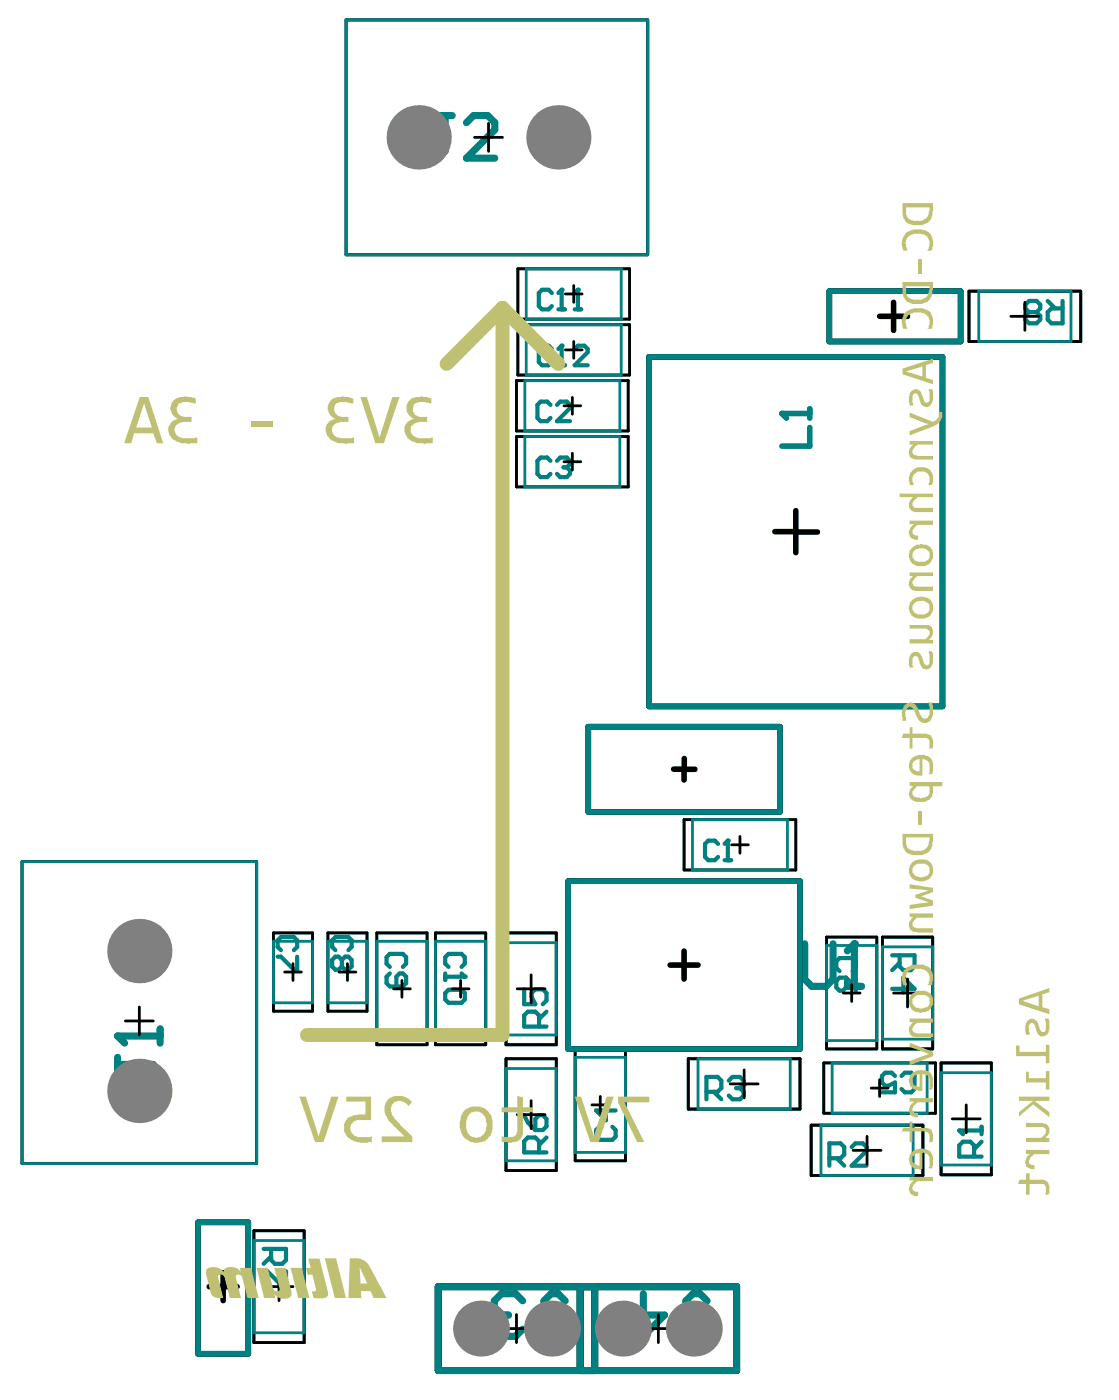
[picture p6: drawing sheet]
<svg xmlns="http://www.w3.org/2000/svg" width="133mm" height="167mm" viewBox="0 0 133 167" stroke-linecap="round" stroke-linejoin="round" font-family="sans-serif">
<g fill="none" stroke="#008080" stroke-width=".33">
<path d="M41.2 2.4h36v28h-36zM61.7 38.7h13.3v6h-13.3zM61.7 32h13.3v6h-13.3zM115.5 34.7h13.3v6h-13.3zM61.5 52h13.4v6h-13.4zM61.5 45.4h13.4v6h-13.4zM81.5 97.7h13.3v6h-13.3zM2.6 102.7h28v36h-28zM32.6 111.2h4.6v9.3h-4.6zM39.1 111.2h4.6v9.3h-4.6zM44.9 111.2h6v13.3h-6zM51.9 111.2h6v13.3h-6z"/>
<path d="M60.3 111.2h6v13.3h-6zM98.5 111.7h6v13.3h-6zM105.2 111.7h5.9v13.3h-5.9zM60.3 126.2h6v13.3h-6zM68.5 125h6v13.4h-6zM82 126.2h13.3v6h-13.3zM96.7 134.1h13.3v6h-13.3zM98.2 126.7h13.3v6h-13.3zM112.1 126.7h6v13.3h-6zM30.3 146.7h5.9v13.3h-5.9z"/>
</g>
<path d="M98.8 34.7h15.7v6h-15.7zM77.4 42.5h34.9v41.7h-34.9zM70.1 86.6h22.8v10.2h-22.8zM67.7 105h27.6v20h-27.6zM23.6 145.7h6v15.7h-6z" fill="none" stroke="#008080" stroke-width=".67"/>
<path d="M52.2 153.4h35.6v10h-35.6zM69.1 153.4v10M70.9 153.4v10" fill="none" stroke="#008080" stroke-width=".83"/>
<path d="M122.6 37.2l-.4 .4v.5l.4 .4h.9l.5-.4v-.5l-.5-.4M122.6 37.2l-.4-.4v-.5l.4-.4h.9l.5 .4v.5l-.5 .4M122.6 37.2h.9M124.9 35.9l.8 .9M126.6 35.9v2.6h-1.3l-.4-.4v-.9l.4-.4h1.3M31.4 148.9h2.7v1.3l-.5 .4h-.8l-.5-.4v-1.3M31.4 151.5h.5l1.7 1.8h.5v-1.8M32.3 149.7l-.9 .9" fill="none" stroke="#008080" stroke-width=".5"/>
<path d="M58.9 157.6v.8l.9 .9h1.6l.9-.9M64 159.3h1.7M67.4 155l-.9-.8h-.8l-.9 .8v4.3" fill="none" stroke="#008080" stroke-width=".85"/>
<circle cx="58.9" cy="157.6" r=".42" fill="#008080"/>
<path d="M59.8 156.7l-.9 .9M59.8 156.7h.8M62.3 155l-.9-.8h-1.6l-.9 .8v.9l.9 .8" fill="none" stroke="#008080" stroke-width=".85"/>
<path d="M93.2 49.3h3.3M96.5 51v2.2h-3.3M96.5 48.7v1.1" fill="none" stroke="#008080" stroke-width=".67"/>
<circle cx="93.2" cy="49.3" r=".33" fill="#008080"/>
<path d="M93.2 49.3l.5 .5" fill="none" stroke="#008080" stroke-width=".67"/>
<path d="M14 126v1.7M14 126.9h4.2l.9 .8v.9l-.9 .8M14 123.5h5.1M19.1 122.6v1.7" fill="none" stroke="#008080" stroke-width=".85"/>
<circle cx="14" cy="123.5" r=".42" fill="#008080"/>
<path d="M14 123.5l.9 .8" fill="none" stroke="#008080" stroke-width=".85"/>
<path d="M65.6 54.9l-.4-.4h-.8l-.4 .4v1.6l.4 .4h.8l.4-.4M66.4 54.9l.4-.4h.7l.4 .4v.4M62.5 117.9v1.8h1.3l-.4-.9v-.4l.4-.5h.9l.4 .5v.8l-.4 .5M64.2 122.4v-1.4l-.4-.4h-.9l-.4 .4v1.4h2.6M65.1 120.6l-.9 .9" fill="none" stroke="#008080" stroke-width=".5"/>
<circle cx="67.9" cy="55.3" r=".25" fill="#008080"/>
<path d="M65.6 48.3l-.4-.4h-.8l-.4 .4v1.5l.4 .4h.8l.4-.4M65.8 41.6l-.4-.4h-.8l-.4 .4v1.5l.4 .4h.8l.4-.4M66.4 48.3l.4-.4h.7l.4 .4v.3l-1.5 1.6h1.5M66.5 43.5h.8M66.9 41.2v2.3M67.1 55.7h.4M67.5 55.7l.4 .4v.4l-.4 .4h-.7l-.4-.4M67.9 55.3l-.4 .4" fill="none" stroke="#008080" stroke-width=".5"/>
<circle cx="66.9" cy="41.2" r=".25" fill="#008080"/>
<path d="M65.8 34.9l-.4-.4h-.8l-.4 .4v1.6l.4 .4h.8l.4-.4M66.5 36.9h.8M66.9 34.5v2.4M66.9 41.2l-.4 .4M68.5 41.6l.4-.4h.7l.4 .4v.4l-1.5 1.5h1.5" fill="none" stroke="#008080" stroke-width=".5"/>
<circle cx="66.9" cy="34.5" r=".25" fill="#008080"/>
<path d="M66.9 34.5l-.4 .4M68.5 36.9h.8M68.9 34.5v2.4" fill="none" stroke="#008080" stroke-width=".5"/>
<circle cx="68.9" cy="34.5" r=".25" fill="#008080"/>
<path d="M68.9 34.5l-.4 .4" fill="none" stroke="#008080" stroke-width=".5"/>
<path d="M95.9 112.5v4.2l.8 .9h1.7l.9-.9v-4.2M101 117.6h1.7M101.8 112.5v5.1" fill="none" stroke="#008080" stroke-width=".85"/>
<circle cx="101.8" cy="112.5" r=".42" fill="#008080"/>
<path d="M101.8 112.5l-.8 .8M76.7 154.2v5.1l2.5-2.6h-3.4M80.9 159.3h1.7M84.3 155l-.9-.8h-.8l-.9 .8v4.3" fill="none" stroke="#008080" stroke-width=".85"/>
<path d="M99.7 116.9l.4-.4h.7v1.2l-.4 .4h-.3l-.4-.4zM100.1 115.7l-.4-.3v-.8l.4-.4h1.5l.4 .4v.8l-.4 .3M100.8 116.5l.8 .8 .4 .8M106.3 113.9h2.7v1.3l-.5 .4h-.8l-.5-.4v-1.3M106.3 117.9h2.7l-1.3-1.4v1.8M107.2 114.7l-.9 .9M84.2 130.1h1.3l.5-.4v-.9l-.5-.4h-1.3v2.6M85.1 130.1l.9 .9M86.8 128.8l.5-.4h.9l.4 .4v.4" fill="none" stroke="#008080" stroke-width=".5"/>
<circle cx="88.6" cy="129.2" r=".25" fill="#008080"/>
<path d="M87.7 129.7h.5M88.2 129.7l.4 .4v.5l-.4 .4h-.9l-.5-.4M88.6 129.2l-.4 .5M114.3 134.7h2.7M116.1 137.9v-1.4l-.5-.4h-.8l-.5 .4v1.4h2.7M117 136.1l-.9 .9M117 134.3v.9" fill="none" stroke="#008080" stroke-width=".5"/>
<circle cx="114.3" cy="134.7" r=".25" fill="#008080"/>
<path d="M85.6 100.6l-.4-.4h-.8l-.4 .4v1.5l.4 .4h.8l.4-.4M86.3 102.5h.8M86.7 100.2v2.3M98.8 138.1h1.4l.4-.5v-.9l-.4-.4h-1.4v2.6M99.7 138.1l.9 .8M101.5 136.7l.4-.4h.9l.5 .4v.5l-1.8 1.7h1.8M106.7 128.2l-.4-.3h-.8l-.4 .3v.8l.4 .4h.4l.8-.4v1.2h-1.6M107.4 128.2l.4-.3h.8l.4 .3v1.6l-.4 .4h-.8l-.4-.4M114.3 134.7l.5 .5" fill="none" stroke="#008080" stroke-width=".5"/>
<circle cx="86.7" cy="100.2" r=".25" fill="#008080"/>
<path d="M53.1 116v.8M53.1 116.4h2.3M53.4 115.2l-.3-.3v-.8l.3-.4h1.6l.4 .4v.8l-.4 .3M86.7 100.2l-.4 .4M62.5 132.9l.4 .9 .9 .9M64.2 137.4v-1.4l-.4-.4h-.9l-.4 .4v1.4h2.6M64.2 132.9h.5l.4 .5v.8l-.4 .5h-.9v-1.3zM65.1 135.6l-.9 .9M71.4 134.3l-.4 .4v.8l.4 .4h1.6l.4-.4v-.8l-.4-.4M72.2 132v1.5l-1.2-1.1h2.4" fill="none" stroke="#008080" stroke-width=".5"/>
<circle cx="55.4" cy="116.4" r=".25" fill="#008080"/>
<path d="M33.1 114h.4l1.5 1.6h.4v-1.6M33.5 113.2l-.4-.3v-.8l.4-.4h1.5l.4 .4v.8l-.4 .3M40 113.2l-.4-.3v-.8l.4-.4h1.5l.4 .4v.8l-.4 .3M40.7 114.4l.4-.4h.4l.4 .4v.8l-.4 .4h-.4l-.4-.4M40.7 114.4l-.3-.4h-.4l-.4 .4v.8l.4 .4h.4l.3-.4M40.7 114.4v.8M46.5 115.2l-.4-.3v-.8l.4-.4h1.5l.4 .4v.8l-.4 .3M46.5 116l-.4 .4v.8l.4 .4h1.5l.4-.4v-.8l-.4-.4h-.4l-.4 .4v1.2M53.4 118h1.6l.4 .4v.7l-.4 .4h-1.6l-.3-.4v-.7zM55 116l.4 .4" fill="none" stroke="#008080" stroke-width=".5"/>
<path d="M52.2 13.8h1.7M53 13.8v4.2l-.8 .9h-.8l-.9-.9M55.6 14.6l.8-.8h1.7l.9 .8v.9l-3.4 3.4h3.4" fill="none" stroke="#008080" stroke-width=".85"/>
<g fill="none" stroke="#000" stroke-width=".33">
<path d="M41.2 2.4h36v28h-36zM56.6 16.4h3.3M58.2 14.7v3.3M61.7 38.7h13.3v6h-13.3zM61.7 32h13.3v6h-13.3zM67.4 35h2M68.4 34v2M115.5 34.7h13.3v6h-13.3zM120.5 37.7h3.3M122.1 36v3.4M61.5 45.4h13.4v6h-13.4zM61.5 52h13.4v6h-13.4z"/>
<path d="M67.2 55h2M67.2 48.4h2M67.4 41.7h2M68.2 47.4v2M68.2 54v2M68.4 40.7v2M81.5 97.7h13.3v6h-13.3zM88.2 99.7v2M2.6 102.7h28v36h-28zM32.6 111.2h4.6v9.3h-4.6zM33.9 115.9h2M34.9 114.9v2"/>
<path d="M39.1 111.2h4.6v9.3h-4.6zM40.4 115.9h2M41.4 114.9v2M44.9 111.2h6v13.3h-6zM46.9 117.9h2M47.9 116.9v2M51.9 111.2h6v13.3h-6zM53.9 117.9h2M54.9 116.9v2M60.3 111.2h6v13.3h-6zM61.6 117.9h3.4M63.3 116.2v3.3"/>
<path d="M87.2 100.7h2M98.5 111.7h6v13.3h-6zM100.5 118.4h2M101.5 117.4v2M105.2 111.7h5.9v13.3h-5.9zM106.5 118.4h3.3M108.2 116.7v3.3M14.9 121.7h3.4M16.6 120v3.4M60.3 126.2h6v13.3h-6zM61.6 132.9h3.4M63.3 131.2v3.3"/>
<path d="M68.5 125h6v13.4h-6zM70.5 131.7h2M71.5 130.7v2M82 126.2h13.3v6h-13.3zM87 129.2h3.3M88.7 127.5v3.4M96.7 134.1h13.3v6h-13.3zM98.2 126.7h13.3v6h-13.3zM101.7 137.1h3.3M103.3 135.4v3.4M103.8 129.7h2M104.8 128.7v2"/>
<path d="M112.1 126.7h6v13.3h-6zM113.5 133.4h3.3M115.1 131.7v3.3M30.3 146.7h5.9v13.3h-5.9zM31.6 153.4h3.3M33.3 151.7v3.3M59.9 158.4h3.3M61.5 156.7v3.3M76.8 158.4h3.3M78.5 156.7v3.3"/>
</g>
<g fill="none" stroke="#000" stroke-width=".67">
<path d="M98.8 34.7h15.7v6h-15.7zM104.8 37.7h3.4M106.5 36v3.4M77.4 42.5h34.9v41.7h-34.9zM92.3 63.4h2.5M94.8 60.9v5M94.9 63.4h2.5M70.1 86.6h22.8v10.2h-22.8zM80.3 91.7h2.5M81.5 91.7v1.3M81.5 90.4v1.3M67.7 105h27.6v20h-27.6z"/>
<path d="M79.9 115h3.3M81.5 113.4v3.3M23.6 145.7h6v15.7h-6zM24.9 153.4h3.4M26.6 151.7v3.3"/>
</g>
<path d="M52.2 153.4h35.6v10h-35.6zM69.1 153.4v10M70.9 153.4v10" fill="none" stroke="#000" stroke-width=".83"/>
<g fill="none" stroke="#008080" stroke-width=".33">
<path d="M41.2 2.4h36v28h-36zM62.7 32h11.3v6h-11.3zM62.7 38.7h11.3v6h-11.3zM116.6 34.7h11v6h-11zM62.5 45.4h11.4v6h-11.4zM62.5 52h11.4v6h-11.4zM82.5 97.7h11.3v6h-11.3zM2.6 102.7h28v36h-28zM32.6 112.2h4.6v7.3h-4.6zM39.1 112.2h4.6v7.3h-4.6zM44.9 112.2h6v11.3h-6zM51.9 112.2h6v11.3h-6z"/>
<path d="M60.3 112.4h6v11h-6zM98.5 112.7h6v11.3h-6zM105.2 112.9h5.9v11h-5.9zM60.3 127.4h6v11h-6zM68.5 126h6v11.4h-6zM83.2 126.2h11v6h-11zM97.8 134.1h11v6h-11zM99.2 126.7h11.3v6h-11.3zM112.1 127.9h6v11h-6zM30.3 147.9h5.9v11h-5.9z"/>
</g>
<path d="M98.8 34.7h15.7v6h-15.7zM77.4 42.5h34.9v41.7h-34.9zM70.1 86.6h22.8v10.2h-22.8zM67.7 105h27.6v20h-27.6zM23.6 145.7h6v15.7h-6z" fill="none" stroke="#008080" stroke-width=".67"/>
<path d="M52.2 153.4h35.6v10h-35.6zM69.1 153.4v10M70.9 153.4v10" fill="none" stroke="#008080" stroke-width=".83"/>
<g fill="#c0c073">
<path d="M34.6 151.1h1.4l.9 3.6h-1.4z"/>
<path d="M38.7 150h1.4l1.1 4.7h-1.3z"/>
<path d="M30.6 151.1h1.3l.6 2.5 .2 .2 .2 .1h.3l.1-.3-.6-2.5h1.3l.7 2.8v.6l-.4 .3h-.7l-.5-.2-.4-.3 .1 .4h-1.3z"/>
<path d="M24.7 151.2l.5-.2h.6l.4 .2 .4 .4 .1-.3 .3-.2 .7-.1 .6 .2 .4 .4-.1-.5h1.3l.9 3.6h-1.3l-.6-2.5-.2-.2-.2-.1-.3 .1-.1 .2 .6 2.5h-1.3l-.6-2.5-.2-.2-.3-.1-.2 .1-.1 .3 .6 2.4h-.7l-.4-.1-.4-.5-.5-2.1v-.5z"/>
<path d="M36.7 150h1.4l1 4v.4l-.3 .3-.5 .1-.9-.1-.2-.8h.3l.2-.2-.5-1.8h-.5l-.1-.3-.1-.5h.5z"/>
<path d="M41.7 150l-.2 4.7h1.6l-.1-.8h1.2l.3 .8h1.6l-2.3-4.1-.4-.4-.5-.2zM42.9 151l.9 2h-.8z"/>
</g>
<path d="M59.9 36.7l6.6 6.7M59.9 36.7l-6.7 6.7M59.9 36.7v86.7h-23.3" fill="none" stroke="#c0c073" stroke-width="1.7"/>
<g fill="#c0c073">
<path d="M49 47.5a4.1 4.1 0 0 1 1.8-.2l.6 .2v.6h-.1a2.64 2.64 0 0 0-1.8 0 .94 .94 0 0 0-.3 .9 .94 .94 0 0 0 .8 .7h.9v.6h-1v.1h-.4v.1a.82 .82 0 0 0-.6 .6 .82 .82 0 0 0 .3 .8l.7 .3h1.4l.3-.1v.7h-.5a3.3 3.3 0 0 1-2.2-.3l-.1-.1a1.58 1.58 0 0 1-.6-1.5 1.4 1.4 0 0 1 1.2-1 1.39 1.39 0 0 1-.4-2.4z"/>
<path d="M43 47.3h.7l1.5 4.8 1.6-4.8h.8l-1.9 5.5h-1z"/>
<path d="M39.7 47.5h.1a.96 .96 0 0 1 .9-.2l.1-.1 .3 .1a.96 .96 0 0 1 .8 .2h.2v.6l-.8-.2a1.44 1.44 0 0 0-1.3 .3 .97 .97 0 0 0-.1 1 .97 .97 0 0 0 .9 .5h.7v.6h-1v.1a.89 .89 0 0 0-1 .8 .89 .89 0 0 0 .9 .9l.1 .1h1.4l.3-.1v.7h-.3a4.1 4.1 0 0 1-2.4-.3l-.1-.1a1.58 1.58 0 0 1-.6-1.5l.1-.2a.93 .93 0 0 1 .8-.7v-.1h.3a1.32 1.32 0 0 1-.9-1.7l.2-.4z"/>
<path d="M29.9 50.2h2.6v.7h-2.6z"/>
<path d="M20.7 47.7a2.65 2.65 0 0 1 2-.4l.6 .2v.6h-.1a2.36 2.36 0 0 0-2 .1v.1a.72 .72 0 0 0 .1 1.1 .96 .96 0 0 0 .8 .3h.7v.6h-1l-.1 .1a.8 .8 0 0 0-.8 1.1 .64 .64 0 0 0 .4 .6l.4 .1h1.6l.2-.1v.7h-.8l-.1 .1-.6-.1a1.92 1.92 0 0 1-2-1.5 .78 .78 0 0 1 .3-.8l.5-.5 .4-.1a1.38 1.38 0 0 1-.7-2z"/>
<path d="M108.1 27.7a2.68 2.68 0 0 1 2.4-.1 1.72 1.72 0 0 1 .6 2l-.1 .3h-.5l.1-.2a1.19 1.19 0 0 0-.5-1.8 1.92 1.92 0 0 0-2 .4l-.2 .6 .1 .6 .1 .4h-.5v-.3a1.54 1.54 0 0 1 .3-1.7z"/>
<path d="M109.4 30.9h.4v1.7h-.4z"/>
<path d="M108.1 37.1a2.87 2.87 0 0 1 2.5-.1 1.52 1.52 0 0 1 .6 1.2l-.1 .9-.1 .1h-.5l.1-.1a1.26 1.26 0 0 0-.3-1.6 1.82 1.82 0 0 0-2.2 .2l-.2 .6 .1 .6 .1 .3h-.5a1.8 1.8 0 0 1 0-1.5l.1-.3z"/>
<path d="M108.7 46.5a.77 .77 0 0 1 1.1 .6h.1l.1 .5h.1a.34 .34 0 0 0 .4 .4 .8 .8 0 0 0 .3-.9l-.1-.7h.4l.1 .3a2.45 2.45 0 0 1-.3 1.6 .74 .74 0 0 1-1.2-.5l-.1-.1v-.2h-.1v-.3h-.1a.35 .35 0 0 0-.5-.3v.1a.63 .63 0 0 0-.2 .7l.1 .6h-.4a2.66 2.66 0 0 1 .1-1.6z"/>
<path d="M108.4 49.2l2.8 1.1 .2-.2h.1l.1-.2a.74 .74 0 0 0 .3-.8h.4a1.59 1.59 0 0 1-1.3 1.8l-2.6 1v-.5l2.3-.9h-.4l-1.9-.8z"/>
<path d="M108.4 52.6h2.8v.4h-1.9l-.5 .5-.1 .3a.42 .42 0 0 0 .5 .5h.1h1.9v.5h-2a.95 .95 0 0 1-.9-.6l.1-.8 .4-.4h-.4z"/>
<path d="M108.8 56a1.99 1.99 0 0 1 2 0 1.72 1.72 0 0 1 .3 1.7v.1h-.5a1.13 1.13 0 0 0-.3-1.5 1.12 1.12 0 0 0-1.4 .3 .63 .63 0 0 0-.2 .7l.2 .5h-.4a1.54 1.54 0 0 1 .2-1.8z"/>
<path d="M107.2 58.8h4v.5h-1.9l-.5 .6a.45 .45 0 0 0 .2 .6h2.2v.5h-1.9a.85 .85 0 0 1-.9-1.1v-.2l.4-.4h-1.6z"/>
<path d="M108.4 62.1h2.8v.5h-1.9l-.2 .2a.68 .68 0 0 0-.4 .7 .68 .68 0 0 0 .7 .3v.5h-.1a.55 .55 0 0 1-.6-.1h-.1a1.07 1.07 0 0 1 .2-1.6l.1-.1h-.5z"/>
<path d="M108.4 68.2h2.8v.5h-1.9l-.4 .4a.51 .51 0 0 0-.1 .6 .51 .51 0 0 0 .6 .2h1.8v.5h-1.9a.85 .85 0 0 1-.9-1.2v-.1l.4-.4h-.4z"/>
<path d="M108.4 74.5h1.8a1.03 1.03 0 0 1 .9 .3l.1 .8-.2 .3-.3 .4h.5v.4h-2.8v-.5h1.9l.3-.4a.63 .63 0 0 0 .2-.6l-.5-.3h-1.9z"/>
<path d="M108.6 77.9h.1a.7 .7 0 0 1 .7-.2 .7 .7 0 0 1 .4 .6l.3 .6a.42 .42 0 0 0 .4 .4v-.1a.34 .34 0 0 0 .3-.5l-.1-1.1h.4l.1 .5a2.03 2.03 0 0 1-.2 1.3l-.1 .1a.67 .67 0 0 1-.9 .2l-.2-.3-.4-.9a.34 .34 0 0 0-.5-.3 1.52 1.52 0 0 0-.1 1.3v.1h-.4a2.31 2.31 0 0 1 .2-1.7z"/>
<path d="M107.8 84l.6-.3h.3v.1a.88 .88 0 0 1 .7 .9h.1l.2 .5a.57 .57 0 0 0 .9 .3 2.38 2.38 0 0 0 0-1.8h.5v.3l.1 .1a2.55 2.55 0 0 1-.3 1.8 .94 .94 0 0 1-1.6-.3l-.3-.8a.55 .55 0 0 0-.5-.5v-.1h-.2l-.2 .3a1.38 1.38 0 0 0-.1 1.2v.2h.1h-.5v-.1a2.07 2.07 0 0 1 .1-1.7z"/>
<path d="M108.4 86.7h.3v.7h1.6a1.1 1.1 0 0 1 .8 .6l.1 .2v.9l-.1 .1h-.4l.1-.6a.51 .51 0 0 0-.6-.6h-1.5v1.2h-.3v-1.2h-.9l.1-.6h.8z"/>
<path d="M109.4 96.7h.4v1.6h-.4z"/>
<path d="M108.4 105.4l2.8 .4v.5l-1.4 .5 1.4 .5v.6l-2.8 .5v-.6l2.3-.2-1.6-.6v-.3l1.6-.5-2.3-.3z"/>
<path d="M108.4 108.9h2.8v.5h-2l-.1 .2a.68 .68 0 0 0-.4 .7l.1 .2 .4 .1h2v.6h-1.9l-.4-.1a.76 .76 0 0 1-.6-.9l.1-.4 .4-.4v-.1h-.4z"/>
<path d="M108.1 115.3a2.87 2.87 0 0 1 2.5-.1 1.52 1.52 0 0 1 .6 1.2l-.1 .9-.1 .1h-.5l.1-.1a1.26 1.26 0 0 0-.3-1.6 2.36 2.36 0 0 0-1.9-.1v.1a.98 .98 0 0 0-.4 1.2l.1 .5h-.5a1.8 1.8 0 0 1 0-1.5l.1-.3z"/>
<path d="M108.4 121.4h2.8v.5h-2v.1a.81 .81 0 0 0-.5 .7 .34 .34 0 0 0 .5 .4v.1h2v.4h-1.9a.85 .85 0 0 1-.9-.4l-.1-.4a.6 .6 0 0 1 .3-.6l.2-.4h-.4z"/>
<path d="M108.4 124.3l2.8 1.1v.5l-2.8 1.1v-.5l2.3-.9-2.3-.8z"/>
<path d="M108.4 130.9h2.8v.5h-1.9l-.5 .5-.1 .3a.49 .49 0 0 0 .7 .5v.5h-.1a.55 .55 0 0 1-.6-.2h-.1a.98 .98 0 0 1 .2-1.5l.1-.2h-.5z"/>
<path d="M108.4 133.7h.3v.7h1.8l.4 .2 .3 .6v.8l-.1 .1h-.4l.1-.1v-.6a.44 .44 0 0 0-.5-.5h-1.6v1.2h-.3v-1.2h-.9l.1-.5h.8z"/>
<path d="M108.4 140.3h2.8v.5h-1.9l-.2 .2a.68 .68 0 0 0-.4 .7 .68 .68 0 0 0 .7 .3v.6h-.1a.55 .55 0 0 1-.6-.2h-.1a1.07 1.07 0 0 1 .2-1.6l.1-.1h-.5z"/>
<path d="M73.6 130.7h3.8v.7h-3l2.4 4.7h-.9l-2.3-4.7z"/>
<path d="M68.5 130.7h.8l1.5 4.7 1.5-4.7h.8l-1.7 5.4h-1.1z"/>
<path d="M59.8 132h1.8v-1.4l.7 .2v1.2h1.2v.6h-1.2v2.2a1.08 1.08 0 0 1-.2 .9 1.02 1.02 0 0 1-1.1 .4v.1h-.5v-.1h-.6l-.1-.1v-.6l.7 .1a1.17 1.17 0 0 0 1-.2l.1-.4v-2.3h-1.8z"/>
<path d="M46.4 130.9a2.16 2.16 0 0 1 2.6 .4h.1l-.4 .5a1.1 1.1 0 0 0-.8-.5l-.1-.1a.86 .86 0 0 0-.9 .3l-.1 .1a1.24 1.24 0 0 0 .2 1.6l.7 .9 1.4 1.3v.7h-3.6v-.7h2.7l-1.1-1.1a3.2 3.2 0 0 1-1.2-1.6l-.1-.1a2.1 2.1 0 0 1 .6-1.7z"/>
<path d="M41.3 130.7h2.9v2.8h-1a1.1 1.1 0 0 0-1.4 1.3l.2 .3a1.08 1.08 0 0 0 1 .4h1.1l.2-.1v.7h-.2a3.1 3.1 0 0 1-2.5-.4l-.1-.1a1.89 1.89 0 0 1-.4-1.9h.1a1.22 1.22 0 0 1 .9-.7v-.1l.6-.1h.8v-1.5h-2.2z"/>
<path d="M35.7 130.7h.7l1.6 4.7 1.5-4.7h.8l-1.7 5.4h-1.1z"/>
<path d="M122.4 121.6h.2a.69 .69 0 0 1 1.1 .5l.3 .6a.32 .32 0 0 0 .4 .3h.1a1.06 1.06 0 0 0 .1-.9l-.1-.7h.5l.1 .2v1.1l-.1 .2a.72 .72 0 0 1-.8 .6 .72 .72 0 0 1-.7-.7h-.1v-.6h-.1a.3 .3 0 0 0-.3-.3 .3 .3 0 0 0-.3 .3h-.1l.1 1.1h-.4v-.2h-.1v-.9z"/>
<path d="M121.1 124.6h.4v.8h3.1v-.9h.5v2.2h-.5v-.8h-3.5z"/>
<path d="M122.3 127.7h.3v.8h2v-.8h.5v2.2h-.5v-.9h-2.3z"/>
<path d="M121.4 130.7h3.7v.5h-1.8l1.8 1.4v.6l-2-1.6-1.7 1.5v-.5l1.7-1.4h-1.7z"/>
<path d="M122.3 133.8h1.9l.3 .1a.84 .84 0 0 1 .4 1.4l-.4 .3h.6v.5h-2.8v-.5h1.8l.4-.4a.48 .48 0 0 0 .1-.6 .48 .48 0 0 0-.6-.3h-1.7z"/>
<path d="M122.3 137.1h2.8v.5h-1.9l-.4 .5a.42 .42 0 0 0-.2 .4 .42 .42 0 0 0 .3 .3l.4 .1v.4h-.5l-.4-.1-.1-.2v-.2a.98 .98 0 0 1 .4-1.2h.1h-.5z"/>
<path d="M122.3 139.8h.4v.8h1.4a.92 .92 0 0 1 1 1.2l-.1 .6h-.5l.1-.6a.54 .54 0 0 0-.3-.7h-1.6v1.3h-.4v-1.3h-1l.2-.5h.8z"/>
<path d="M17.2 48.1l.9 2.9h-1.9zM16.7 47.3l-1.9 5.5h.8l.4-1.2h2.3l.4 1.2h.7l-1.7-5.5z"/>
<path d="M108 24.7h2.8v.4l-.1 .1a1.15 1.15 0 0 1-.9 1.1 2.31 2.31 0 0 1-1.6-.2l-.1-.3v-.2h-.1zM107.6 24.2v1.1a1.4 1.4 0 0 0 .9 1.5 2.72 2.72 0 0 0 2.3-.4l.3-.7 .1-1.5z"/>
<path d="M108 34.1h2.8v.4l-.1 .1a1.19 1.19 0 0 1-1.5 1.1l-.5-.1a.91 .91 0 0 1-.7-1zM107.6 33.6v1.1a1.4 1.4 0 0 0 .9 1.4h.1a2.11 2.11 0 0 0 2.1-.3l.2-.4a.56 .56 0 0 0 .2-.6l.1-.3v-.9z"/>
<path d="M108 44.3l1.9-.6v1.2zM107.6 43.9v.7l3.6 1.2v-.5l-.9-.3v-1.5l.9-.2v-.5z"/>
<path d="M109.2 65.4a1.34 1.34 0 0 1 1.5 .3 .85 .85 0 0 1-.7 1.3h-.7a.84 .84 0 0 1-.5-1.2zM108.7 65.3l-.1 .2h-.1a1.45 1.45 0 0 0 .1 1.5 1.89 1.89 0 0 0 2.2 .2 1.51 1.51 0 0 0 .1-2h-.1a.67 .67 0 0 0-.8-.3l-.1-.1-.7 .1v.1z"/>
<path d="M109.2 71.7h.1a1.03 1.03 0 0 1 1.5 .5v.1a.76 .76 0 0 1-.9 .9h-.6v-.1h-.2a.72 .72 0 0 1 .1-1.3zM108.7 71.4v.1a.66 .66 0 0 0-.3 .6l-.1 .1v.3a1.24 1.24 0 0 0 .9 1.1 2.06 2.06 0 0 0 1.6-.1 1.51 1.51 0 0 0 .1-2.1l-.5-.2h-.3l-.1-.1-.8 .1v.1z"/>
<path d="M109.1 90.6l.5-.1v1.4a.55 .55 0 0 1-.6-.1 .74 .74 0 0 1-.3-.9zM108.8 90.2l-.1 .2a1.23 1.23 0 0 0 0 1.8l.5 .2h.7v-1.9h.1a.81 .81 0 0 1 .8 1.1v.6l-.1 .1h.4v-.3l.1-.1a2.45 2.45 0 0 0-.3-1.5v-.1a1.86 1.86 0 0 0-2.1-.1z"/>
<path d="M108.4 93.2v.4l.4 .1-.1 .1a.66 .66 0 0 0-.3 .6l-.1 .1a.56 .56 0 0 0 .2 .6 1.29 1.29 0 0 0 1.3 .5 .86 .86 0 0 0 .9-.3l.2-.1a1.65 1.65 0 0 0 .3-1.4l-.1-.1h1.2v-.5zM109.2 93.7h1.5l.1 .3a.82 .82 0 0 1-.9 1.1l-.1 .1-.5-.1a.64 .64 0 0 1-.6-.5v-.3h.1z"/>
<path d="M108 99.8h2.8v.4l-.1 .1a1.19 1.19 0 0 1-1.5 1.1l-.5-.1a.89 .89 0 0 1-.7-.9zM107.6 99.4v1a1.61 1.61 0 0 0 .6 1.4h.1a2.91 2.91 0 0 0 2.2-.1 1.53 1.53 0 0 0 .6-1.3l.1-.2v-.8z"/>
<path d="M108.9 103.2a1.73 1.73 0 0 1 1.5-.2 .93 .93 0 0 1 .3 1.2l-.1 .1a1.36 1.36 0 0 1-1.7-.1l-.2-.2v-.6h.1zM108.8 102.7l-.2 .2a1.34 1.34 0 0 0 .1 1.7v.1a2.31 2.31 0 0 0 1.6 .3 1.33 1.33 0 0 0 .7-2v-.1a1.53 1.53 0 0 0-1.4-.5l-.5 .1v.1z"/>
<path d="M109.1 118.7a2.35 2.35 0 0 1 1.5 .1 .81 .81 0 0 1-.4 1.3h-.2v.1h-.4l-.1-.1a.73 .73 0 0 1-.8-.8l.1-.4zM108.8 118.3l-.2 .3a1.36 1.36 0 0 0 .2 1.9l.5 .1a1.85 1.85 0 0 0 1.5-.2l.1-.1a1.65 1.65 0 0 0 .2-1.6h-.1l-.1-.3a2.02 2.02 0 0 0-1.4-.3l-.4 .1v.1z"/>
<path d="M109 128.2l.6-.2v1.5h-.1a.75 .75 0 0 1-.7-.4 .75 .75 0 0 1 .1-.8zM108.7 127.8a1.49 1.49 0 0 0-.3 1.5l.1 .2a1.89 1.89 0 0 0 1.3 .5h.1v-2l.3 .1a.64 .64 0 0 1 .6 .4v1.2h-.1v.2h.4l.1-.5a1.92 1.92 0 0 0-.3-1.6 2.57 2.57 0 0 0-1.7-.2z"/>
<path d="M109 137.6l.6-.2v1.5a.82 .82 0 0 1-.9-1.1zM108.7 137.2v.1a.66 .66 0 0 0-.3 .6l-.1 .1a1.19 1.19 0 0 0 .5 1.2l.3 .1h.4l.1 .1 .3-.1v-1.9l.3 .1a.58 .58 0 0 1 .6 .6v1h-.1v.2h.4v-.2a2.4 2.4 0 0 0-.2-1.8v-.1a2.19 2.19 0 0 0-1.6-.2h-.1v.1h-.2z"/>
<path d="M56.1 132.7a1.23 1.23 0 0 1 1.8 .9l.1 .7h-.1v.5h-.1v.2a1.24 1.24 0 0 1-1.7 .4 1.71 1.71 0 0 1-.5-1.7v-.2a.79 .79 0 0 1 .5-.8zM55.5 132.2l-.3 .3a2.76 2.76 0 0 0 .3 3.3l.2 .1a1.85 1.85 0 0 0 1.9 .1h.2a1.95 1.95 0 0 0 .9-1.9v-.1a1.98 1.98 0 0 0-2.5-2.1l-.3 .1v.1z"/>
<path d="M121.8 119.3l2-.6v1.3zM121.4 119v.7l3.7 1.2v-.6l-.9-.3v-1.5l.9-.2v-.5z"/>
</g>
<g fill="#808080">
<circle cx="16.6" cy="130" r="3.8"/>
<circle cx="16.6" cy="113.4" r="3.8"/>
<circle cx="57.3" cy="158.4" r="3.3"/>
<circle cx="65.8" cy="158.4" r="3.3"/>
<circle cx="74.2" cy="158.4" r="3.3"/>
<circle cx="82.7" cy="158.4" r="3.3"/>
<circle cx="66.5" cy="16.4" r="3.8"/>
<circle cx="49.9" cy="16.4" r="3.8"/>
</g>
</svg>
